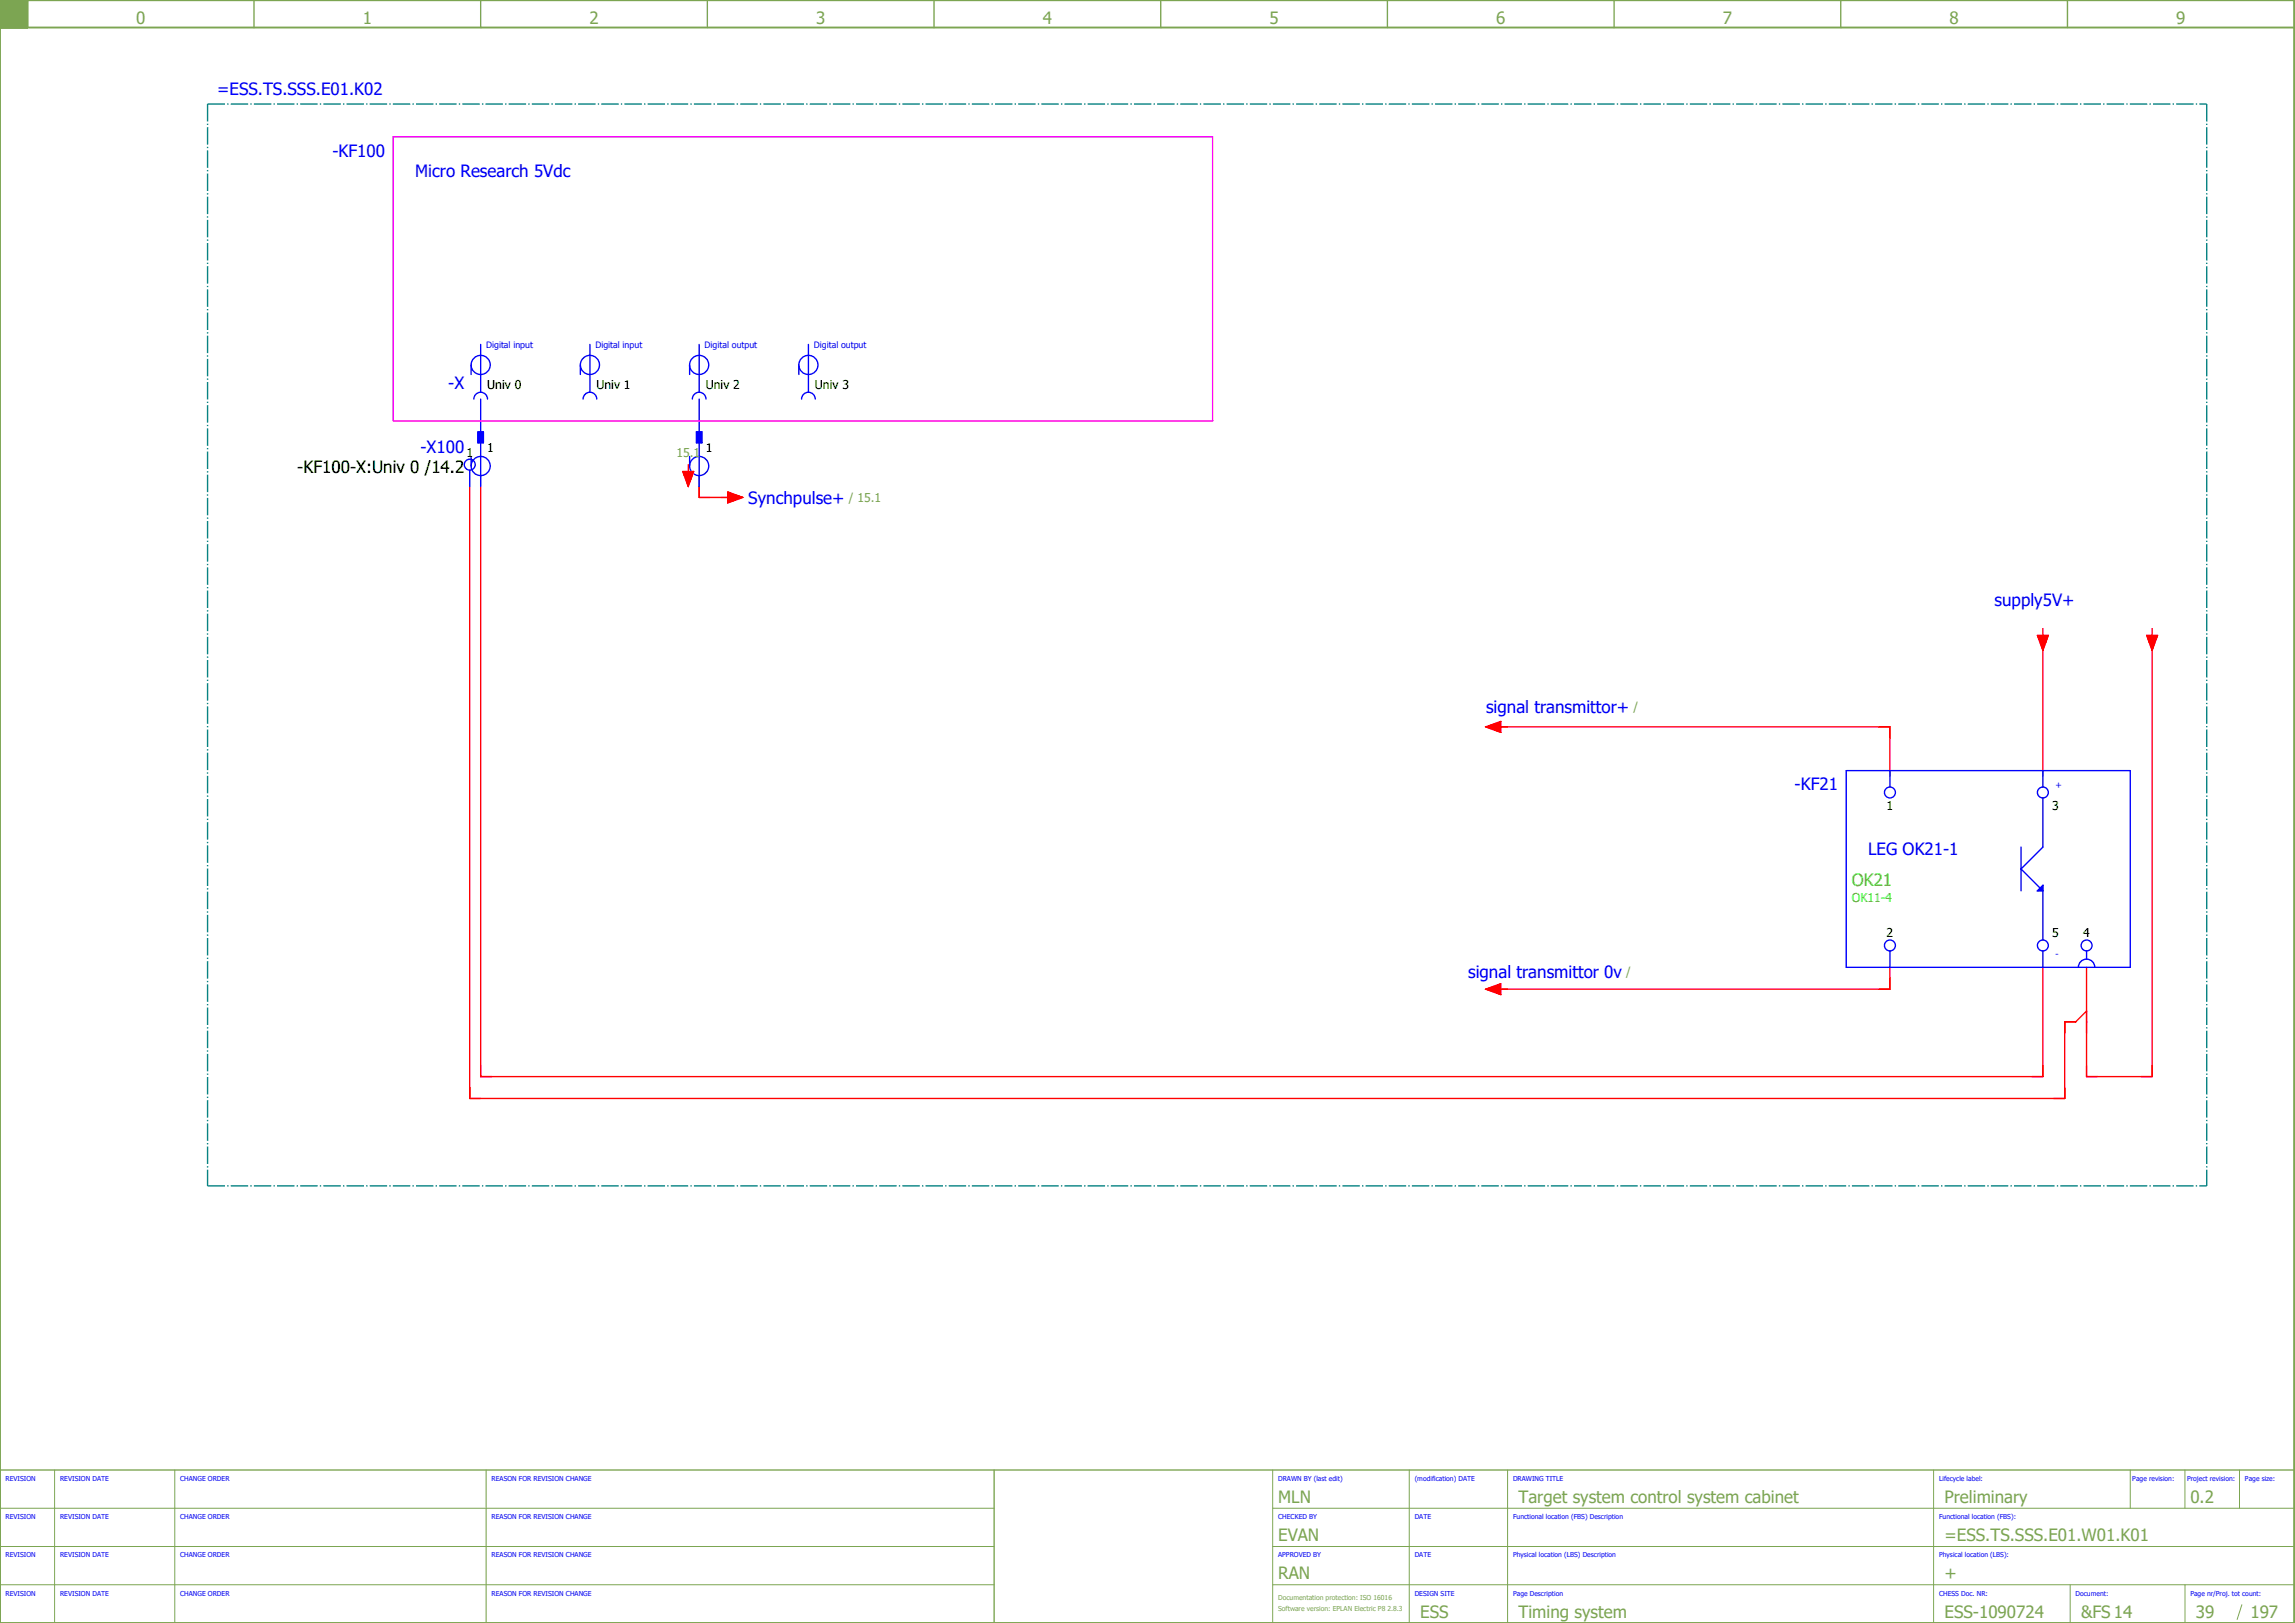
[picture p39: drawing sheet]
<svg xmlns="http://www.w3.org/2000/svg" width="420mm" height="297mm" viewBox="0 0 420 297" stroke-linecap="round" stroke-linejoin="round" font-family="sans-serif">
<defs><g id="words">
<g font-size="3.1" fill="#7ca552">
<text x="24.9" y="4.4">0</text>
<text x="66.4" y="4.4">1</text>
<text x="107.9" y="4.4">2</text>
<text x="149.4" y="4.4">3</text>
<text x="190.9" y="4.4">4</text>
<text x="232.4" y="4.4">5</text>
<text x="273.9" y="4.4">6</text>
<text x="315.4" y="4.4">7</text>
<text x="356.9" y="4.4">8</text>
<text x="398.4" y="4.4">9</text>
<text x="234" y="275">MLN</text>
<text x="278" y="275">Target system control system cabinet</text>
<text x="356" y="275">Preliminary</text>
<text x="401" y="275">0.2</text>
<text x="234" y="282">EVAN</text>
<text x="356" y="282">=ESS.TS.SSS.E01.W01.K01</text>
<text x="234" y="289">RAN</text>
<text x="356" y="289">+</text>
<text x="260" y="296">ESS</text>
<text x="278" y="296">Timing system</text>
<text x="356" y="296">ESS-1090724</text>
<text x="381" y="296">&amp;FS 14</text>
<text x="402" y="296">39</text>
<text x="412" y="296">197</text>
</g>
<g font-size="3.1" fill="#00f">
<text x="39.8" y="17.4">=ESS.TS.SSS.E01.K02</text>
<text x="60.8" y="28.6">-KF100</text>
<text x="76" y="32.4">Micro Research 5Vdc</text>
<text x="82.1" y="71.3">-X</text>
<text x="77" y="82.9">-X100</text>
<text x="137" y="92.3">Synchpulse+</text>
<text x="365.2" y="111">supply5V+</text>
<text x="272.1" y="130.4">signal transmittor+</text>
<text x="328.5" y="144.6">-KF21</text>
<text x="342" y="156.4">LEG OK21-1</text>
<text x="268.8" y="179">signal transmittor 0v</text>
</g>
<text font-size="3.1" x="54.4" y="86.6">-KF100-X:Univ 0 /14.2</text>
<text font-size="3.1" fill="#0f0" x="339" y="162.1">OK21</text>
<g font-size="2.2">
<text x="89.2" y="71.1">Univ 0</text>
<text x="109.2" y="71.1">Univ 1</text>
<text x="129.2" y="71.1">Univ 2</text>
<text x="149.2" y="71.1">Univ 3</text>
<text x="85.4" y="83.6">1</text>
<text x="89.2" y="82.7">1</text>
<text x="129.2" y="82.7">1</text>
<text x="345.4" y="148.3">1</text>
<text x="375.7" y="148.3">3</text>
<text x="345.4" y="171.6">2</text>
<text x="375.7" y="171.6">5</text>
<text x="381.4" y="171.6">4</text>
</g>
<g font-size="2.2" fill="#7ca552">
<text x="123.8" y="83.6">15.1</text>
<text x="155.4" y="91.9">/ 15.1</text>
<text x="299.1" y="130.1">/</text>
<text x="297.7" y="178.6">/</text>
</g>
<text font-size="2.2" fill="#0f0" x="339" y="165">OK11-4</text>
<g font-size="1.6" fill="#00f">
<text x="89" y="63.7">Digital input</text>
<text x="109" y="63.7">Digital input</text>
<text x="129" y="63.7">Digital output</text>
<text x="149" y="63.7">Digital output</text>
<text x="376.3" y="144.2">+</text>
<text x="376.3" y="175.2">-</text>
</g>
<g font-size="1.2" fill="#00f">
<text x="1" y="271">REVISION</text>
<text x="11" y="271">REVISION DATE</text>
<text x="33" y="271">CHANGE ORDER</text>
<text x="90" y="271">REASON FOR REVISION CHANGE</text>
<text x="234" y="271">DRAWN BY (last edit)</text>
<text x="259" y="271">(modification) DATE</text>
<text x="277" y="271">DRAWING TITLE</text>
<text x="355" y="271">Lifecycle label:</text>
<text x="390.4" y="271">Page revision:</text>
<text x="400.4" y="271">Project revision:</text>
<text x="411" y="271">Page size:</text>
<text x="1" y="278">REVISION</text>
<text x="11" y="278">REVISION DATE</text>
<text x="33" y="278">CHANGE ORDER</text>
<text x="90" y="278">REASON FOR REVISION CHANGE</text>
<text x="234" y="278">CHECKED BY</text>
<text x="259" y="278">DATE</text>
<text x="277" y="278">Functional location (FBS) Description</text>
<text x="355" y="278">Functional location (FBS):</text>
<text x="1" y="285">REVISION</text>
<text x="11" y="285">REVISION DATE</text>
<text x="33" y="285">CHANGE ORDER</text>
<text x="90" y="285">REASON FOR REVISION CHANGE</text>
<text x="234" y="285">APPROVED BY</text>
<text x="259" y="285">DATE</text>
<text x="277" y="285">Physical location (LBS) Description</text>
<text x="355" y="285">Physical location (LBS):</text>
<text x="1" y="292">REVISION</text>
<text x="11" y="292">REVISION DATE</text>
<text x="33" y="292">CHANGE ORDER</text>
<text x="90" y="292">REASON FOR REVISION CHANGE</text>
<text x="259" y="292">DESIGN SITE</text>
<text x="277" y="292">Page Description</text>
<text x="355" y="292">CHESS Doc. NR:</text>
<text x="380" y="292">Document:</text>
<text x="401" y="292">Page nr/Proj. tot count:</text>
</g>
<g font-size="1.2" fill="#7ca552">
<text x="234" y="292.8">Documentation protection: ISO 16016</text>
<text x="234" y="294.8">Software version: EPLAN Electric P8 2.8.3</text>
</g>
</g></defs>
<path d="M0 5h420M0 0h420v297h-420zM5 0v5" fill="none" stroke="#7ca552" stroke-width=".35"/>
<path d="M0 5h5M46.5 0v5M88 0v5M129.5 0v5M171 0v5M212.5 0v5M254 0v5M295.5 0v5M337 0v5M378.5 0v5M182 269v28M420 269h-420v28" fill="none" stroke="#7ca552" stroke-width=".25"/>
<path d="M0 0h5v5h-5z" fill="#7ca552" stroke="#7ca552" stroke-width=".18"/>
<g fill="none" stroke="#7ca552" stroke-width=".18">
<path d="M0 276h182M10 269v28M32 269v28M89 269v28M233 276h187M233 269v28M258 269v28M276 269v28M354 269v28M390 269v7M400 269v7M410 269v7"/>
<path d="M0 283h182M0 290h182M233 283h187M233 290h187M379 290v7M400 290v7M410.4 293.6l-.8 2.8"/>
</g>
<g fill="none" stroke="#f00" stroke-width=".25">
<path d="M86 89v112h292v-14h2l2-2M88 87v110h286v-20M125 86.3h2l-1 2.7zM126 85v1.3M128 87v4h6M133.3 90l2.7 1-2.7 1zM373 116.3h2l-1 2.7zM374 115v1.3M374 118v24M393 116.3h2l-1 2.7zM394 118v79h-12v-20M394 115v1.3"/>
<path d="M272 133l2.8-1v2zM274 133h72v9M346 177v4h-72M272 181l2.8-1v2z"/>
</g>
<g fill="none" stroke="#00f" stroke-width=".25">
<path d="M86.2 66.8v1.7M86.8 73a1.25 1.25 0 0 1 1.2-1.2 1.25 1.25 0 0 1 1.2 1.2M87.5 79h1v2h-1zM88 63v8.8M88 73v6M106.2 66.8v1.7M106.7 73a1.25 1.25 0 0 1 1.3-1.2 1.25 1.25 0 0 1 1.2 1.2M108 63v8.8M126.2 66.8v1.7M126.7 73a1.25 1.25 0 0 1 1.3-1.2 1.25 1.25 0 0 1 1.3 1.2M127.5 79h1v2h-1zM128 63v8.8"/>
<path d="M128 73v6M146.3 66.8v1.7M146.7 73a1.25 1.25 0 0 1 1.3-1.2 1.25 1.25 0 0 1 1.3 1.2M148 63v8.8M86 86v3M86.2 83.5v1.8M88 81v8M126.2 83.5v1.8M128 81v8M338 141h52v36h-52zM346 141v3M370 155v8"/>
<path d="M374 146v9l-4 4 3.5 3.5M374 141v3M346 174v3M374 163h-1l1-1v10M374 174v3M380.5 177a1.5 1.5 0 0 1 1.5-1.5 1.5 1.5 0 0 1 1.5 1.5M382 174v1.5"/>
<circle cx="88" cy="66.8" r="1.75"/>
<circle cx="108" cy="66.8" r="1.75"/>
<circle cx="128" cy="66.8" r="1.75"/>
<circle cx="148" cy="66.8" r="1.75"/>
<circle cx="86" cy="85" r="1"/>
<circle cx="88" cy="85.3" r="1.75"/>
<circle cx="128" cy="85.3" r="1.75"/>
<circle cx="346" cy="145" r="1"/>
<circle cx="374" cy="145" r="1"/>
<circle cx="346" cy="173" r="1"/>
<circle cx="374" cy="173" r="1"/>
<circle cx="382" cy="173" r="1"/>
</g>
<g fill="#00f" stroke="#00f" stroke-width=".18">
<path d="M373 163l1-1v1z"/>
<path d="M87.5 79h1v2h-1z"/>
<path d="M127.5 79h1v2h-1z"/>
</g>
<path d="M72 25h150v52h-150z" fill="none" stroke="#f0f" stroke-width=".25"/>
<path d="M38 19h366M38 19v198M404 19v198M38 217h366" fill="none" stroke="#007f7f" stroke-width=".25" stroke-dasharray="3.2 .4 .3 .4" stroke-linecap="butt"/>
<g fill="#f00" stroke="#f00" stroke-width=".18">
<path d="M272 133l2.8-1v2z"/>
<path d="M272 181l2.8-1v2z"/>
<path d="M125 86.3h2l-1 2.7z"/>
<path d="M133.3 90l2.7 1-2.7 1z"/>
<path d="M373 116.3h2l-1 2.7z"/>
<path d="M393 116.3h2l-1 2.7z"/>
</g>
<use href="#words"/>
</svg>
